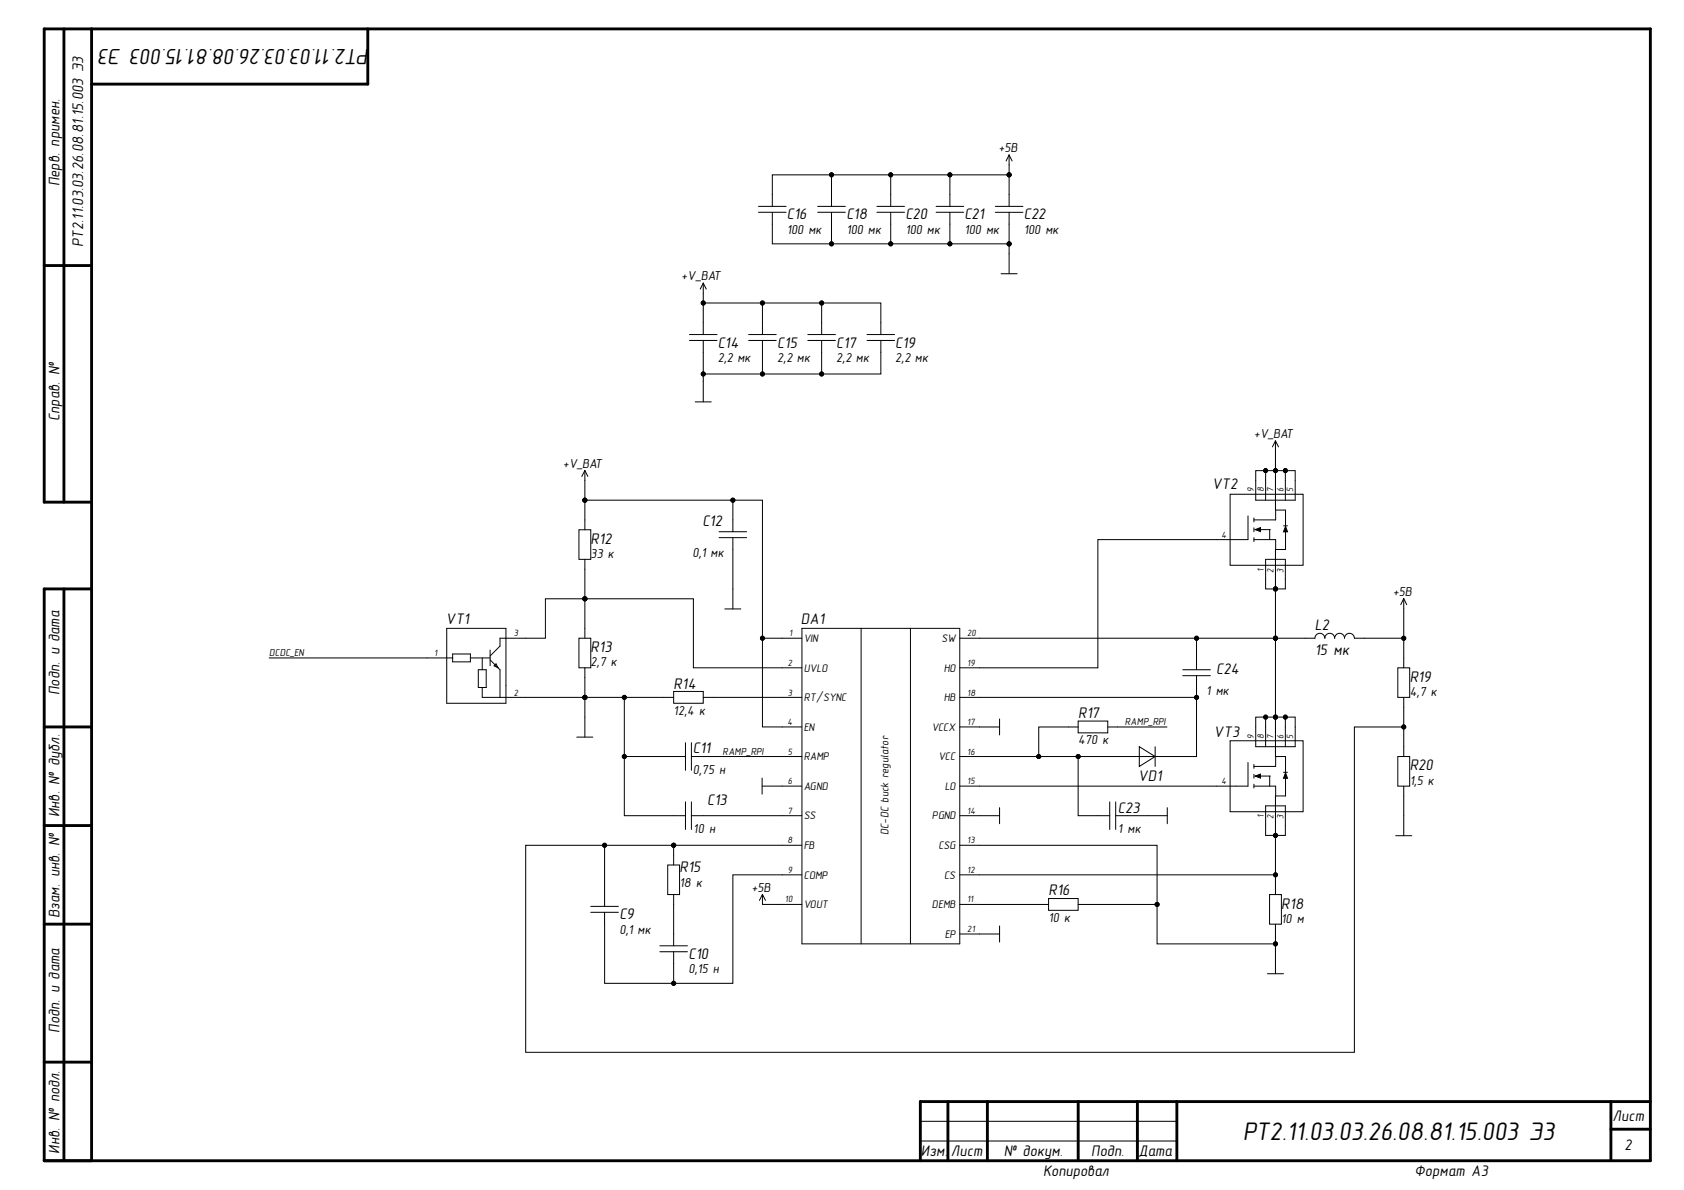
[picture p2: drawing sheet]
<svg xmlns="http://www.w3.org/2000/svg" width="297mm" height="210mm" viewBox="0 0 297 210" stroke-linecap="round" stroke-linejoin="round" font-family="sans-serif">
<defs><g id="words">
<text font-size="4.5" x="219.2" y="201.1">РТ2.11.03.03.26.08.81.15.003 Э3</text>
<text font-size="3.9" x="65.2" y="8.6" transform="rotate(-180 65.2 8.6)">РТ2.11.03.03.26.08.81.15.003 Э3</text>
<g font-size="2.7">
<text x="10.5" y="32.9" transform="rotate(-90 10.5 32.9)">Перв. примен.</text>
<text x="138.8" y="38.6">C16</text>
<text x="149.3" y="38.6">C18</text>
<text x="159.7" y="38.6">C20</text>
<text x="170.1" y="38.6">C21</text>
<text x="180.6" y="38.6">C22</text>
<text x="14.6" y="43.5" transform="rotate(-90 14.6 43.5)">РТ2.11.03.03.26.08.81.15.003 Э3</text>
<text x="126.6" y="61.3">C14</text>
<text x="137.1" y="61.3">C15</text>
<text x="147.5" y="61.3">C17</text>
<text x="157.9" y="61.3">C19</text>
<text x="10.5" y="74.3" transform="rotate(-90 10.5 74.3)">Справ. №</text>
<text x="213.8" y="86.3">VT2</text>
<text x="104.2" y="95.9">R12</text>
<text x="123.9" y="92.9">C12</text>
<text x="78.6" y="110.1">VT1</text>
<text x="141.3" y="110.1">DA1</text>
<text x="231.9" y="111.1">L2</text>
<text x="104.2" y="115">R13</text>
<text x="214.5" y="118.9">C24</text>
<text x="231.9" y="115.5">15 мк</text>
<text x="10.5" y="122.6" transform="rotate(-90 10.5 122.6)">Подп. и дата</text>
<text x="118.8" y="121.4">R14</text>
<text x="248.7" y="120.3">R19</text>
<text x="190.2" y="126.6">R17</text>
<text x="214.1" y="130.1">VT3</text>
<text x="122.2" y="132.9">C11</text>
<text x="200.8" y="137.8">VD1</text>
<text x="248.7" y="135.9">R20</text>
<text x="124.7" y="141.9">C13</text>
<text x="197.2" y="143.4">C23</text>
<text x="10.5" y="144.2" transform="rotate(-90 10.5 144.2)">Инв. № дубл.</text>
<text x="119.8" y="153.8">R15</text>
<text x="10.5" y="162" transform="rotate(-90 10.5 162)">Взам. инв. №</text>
<text x="184.9" y="157.9">R16</text>
<text x="226" y="160.3">R18</text>
<text x="109.3" y="162.1">C9</text>
<text x="121.4" y="169.1">C10</text>
<text x="10.5" y="182.2" transform="rotate(-90 10.5 182.2)">Подп. и дата</text>
<text x="284.5" y="197.7">Лист</text>
<text x="10.5" y="203.5" transform="rotate(-90 10.5 203.5)">Инв. № подл.</text>
<text x="162.4" y="204">Изм.</text>
<text x="167.7" y="204">Лист</text>
<text x="177.1" y="204">№ докум.</text>
<text x="192.5" y="204">Подп.</text>
<text x="200.8" y="204">Дата</text>
<text x="286.6" y="202.9">2</text>
<text x="184" y="207.5">Копировал</text>
<text x="249.5" y="207.5">Формат А3</text>
</g>
<g font-size="2.3">
<text x="176.1" y="26.9">+5В</text>
<text x="138.8" y="41.3">100 мк</text>
<text x="149.3" y="41.3">100 мк</text>
<text x="159.7" y="41.3">100 мк</text>
<text x="170.1" y="41.3">100 мк</text>
<text x="180.6" y="41.3">100 мк</text>
<text x="120.2" y="49.5">+V_BAT</text>
<text x="126.6" y="63.8">2,2 мк</text>
<text x="137.1" y="63.8">2,2 мк</text>
<text x="147.5" y="63.8">2,2 мк</text>
<text x="157.9" y="63.8">2,2 мк</text>
<text x="221.1" y="77.3">+V_BAT</text>
<text x="99.3" y="82.5">+V_BAT</text>
<text x="104.2" y="98.4">33 к</text>
<text x="122.1" y="98.3">0,1 мк</text>
<text x="245.7" y="105.1">+5В</text>
<text x="104.2" y="117.6">2,7 к</text>
<text x="212.8" y="122.5">1 мк</text>
<text x="248.7" y="122.8">4,7 к</text>
<text x="118.8" y="126.1">12,4 к</text>
<text x="190.2" y="131.3">470 к</text>
<text x="122.2" y="136.5">0,75 н</text>
<text x="248.7" y="138.4">1,5 к</text>
<text x="122.3" y="147">10 н</text>
<text x="197.2" y="147">1 мк</text>
<text x="119.8" y="156.4">18 к</text>
<text x="132.5" y="157.3">+5В</text>
<text x="109.3" y="164.7">0,1 мк</text>
<text x="184.9" y="162.5">10 к</text>
<text x="226" y="162.8">10 м</text>
<text x="121.4" y="171.7">0,15 н</text>
</g>
<g font-size="2">
<text x="141.8" y="113.2">VIN</text>
<text x="166.1" y="113.2">SW</text>
<text x="141.8" y="118.5">UVLO</text>
<text x="166.5" y="118.5">HO</text>
<text x="141.8" y="123.6">RT/SYNC</text>
<text x="166.5" y="123.6">HB</text>
<text x="141.8" y="128.9">EN</text>
<text x="164.4" y="128.9">VCCX</text>
<text x="141.8" y="134.1">RAMP</text>
<text x="165.5" y="134.1">VCC</text>
<text x="141.8" y="139.3">AGND</text>
<text x="166.6" y="139.3">LO</text>
<text x="141.8" y="144.5">SS</text>
<text x="141.8" y="149.8">FB</text>
<text x="156.7" y="147.3" transform="rotate(-90 156.7 147.3)">DC-DC buck regulator</text>
<text x="164.4" y="144.5">PGND</text>
<text x="165.5" y="149.8">CSG</text>
<text x="141.8" y="155">COMP</text>
<text x="166.6" y="155">CS</text>
<text x="141.8" y="160.2">VOUT</text>
<text x="164.4" y="160.2">DEMB</text>
<text x="166.6" y="165.4">EP</text>
</g>
<g font-size="1.8">
<text x="47.5" y="115.7">DCDC_EN</text>
<text x="198.4" y="127.9">RAMP_RPI</text>
<text x="127.5" y="133.1">RAMP_RPI</text>
</g>
<g font-size="1.6">
<text x="221.1" y="86.9" transform="rotate(-90 221.1 86.9)">9</text>
<text x="222.9" y="86.9" transform="rotate(-90 222.9 86.9)">8</text>
<text x="224.6" y="86.9" transform="rotate(-90 224.6 86.9)">7</text>
<text x="226.4" y="86.9" transform="rotate(-90 226.4 86.9)">6</text>
<text x="228.1" y="86.9" transform="rotate(-90 228.1 86.9)">5</text>
<text x="215.5" y="94.9">4</text>
<text x="222.9" y="100.9" transform="rotate(-90 222.9 100.9)">1</text>
<text x="224.6" y="101.1" transform="rotate(-90 224.6 101.1)">2</text>
<text x="226.4" y="101.1" transform="rotate(-90 226.4 101.1)">3</text>
<text x="90.6" y="112.2">3</text>
<text x="139.2" y="112.2">1</text>
<text x="170.6" y="112.2">20</text>
<text x="76.6" y="115.7">1</text>
<text x="139" y="117.5">2</text>
<text x="170.6" y="117.5">19</text>
<text x="90.6" y="122.7">2</text>
<text x="139" y="122.7">3</text>
<text x="170.6" y="122.7">18</text>
<text x="138.9" y="127.9">4</text>
<text x="170.6" y="127.9">17</text>
<text x="221.1" y="130.3" transform="rotate(-90 221.1 130.3)">9</text>
<text x="222.9" y="130.3" transform="rotate(-90 222.9 130.3)">8</text>
<text x="224.6" y="130.3" transform="rotate(-90 224.6 130.3)">7</text>
<text x="226.4" y="130.3" transform="rotate(-90 226.4 130.3)">6</text>
<text x="228.1" y="130.3" transform="rotate(-90 228.1 130.3)">5</text>
<text x="139" y="133.1">5</text>
<text x="170.6" y="133.1">16</text>
<text x="139" y="138.4">6</text>
<text x="139" y="143.5">7</text>
<text x="170.6" y="138.4">15</text>
<text x="170.6" y="143.5">14</text>
<text x="215.5" y="138.4">4</text>
<text x="138.9" y="148.8">8</text>
<text x="170.6" y="148.8">13</text>
<text x="222.9" y="144.4" transform="rotate(-90 222.9 144.4)">1</text>
<text x="224.6" y="144.5" transform="rotate(-90 224.6 144.5)">2</text>
<text x="226.4" y="144.5" transform="rotate(-90 226.4 144.5)">3</text>
<text x="139" y="154">9</text>
<text x="170.6" y="154">12</text>
<text x="138.5" y="159.2">10</text>
<text x="170.6" y="159.2">11</text>
<text x="170.6" y="164.4">21</text>
</g>
</g></defs>
<g fill="none" stroke="#000" stroke-width=".51">
<path d="M11.3 5.1v83.5M16.2 5.1v199.6M64.9 5.1v9.7h-48.8M7.8 46.8h8.3M16.1 88.6h-8.3v-83.5h283.3v199.6h-283.3v-100.8h8.3M11.3 103.9v100.8M7.8 128.2h8.3M7.8 145.6h8.3M7.8 163h8.3M7.8 187.4h8.4M167.2 194.3v10.4M174.2 194.3v10.4"/>
<path d="M190.2 194.3v10.4M200.6 194.3v10.4M207.6 194.3v10.4M284.1 194.3v10.4M284.1 199.2h7M291.1 194.3h-128.8v10.4"/>
</g>
<g fill="none" stroke="#000" stroke-width=".18">
<path d="M133.8 36.4h4.9M133.8 37.4h4.9M136.2 37.4v5.6h41.8M144.2 36.4h4.9M144.2 37.4h4.9M146.7 30.8v5.6M146.7 37.4v5.6M154.7 36.4h4.8M154.7 37.4h4.8M157.1 30.8v5.6M157.1 37.4v5.6M165.1 36.4h4.9"/>
<path d="M165.1 37.4h4.9M167.6 30.8v5.6M167.6 37.4v5.6M175.6 36.4h4.8M175.6 37.4h4.8M178 30.8h-41.8v5.6M178 27.3l-.5 1.1M178 27.3l.5 1.1M178 27.3v9.1M178 37.4v10.9M121.6 59h4.9M124 49.9v3.5h31.4v5.6"/>
<path d="M124 49.9l-.5 1.1M124 49.9l.6 1.1M124 53.4v5.6M132 59h4.9M134.5 53.4v5.6M142.5 59h4.9M144.9 53.4v5.6M152.9 59h4.9M176.6 48.3h2.8M121.6 60.1h4.9M122.6 70.9h2.9M124 60.1v5.9"/>
<path d="M132 60.1h4.9M134.5 60.1v5.9M142.5 60.1h4.9M144.9 60.1v5.9M152.9 60.1h4.9M155.4 60.1v5.9h-31.4v4.9M225 77.8v5.2h-1.8v5.2M225 77.8l-.6 1M225 77.8l.5 1M102.1 93.4h2.1v5.3h-2.1zM103.2 88.2h31.3v40h6.9M103.2 83v10.4"/>
<path d="M103.2 98.7v13.9M103.2 83l-.6 1M103.2 83l.5 1M126.8 93.8h4.9M126.8 94.8h4.9M129.3 88.2v5.6M129.3 94.8v12.6M217 87.2h12.9v12.5h-12.9zM220.1 91v4.2h-26.4v22.6h-24.4M221.2 91.4v.7M221.2 93.1v.7M221.2 94.8v.7"/>
<path d="M221.2 91.7h3.8v-1.7h1.8v6.9h-1.8v-1.7h-3.8M221.4 93.4l.9-.3v.7zM221.6 93.4h2.5M223.2 83h-1.7v5.2h7v-5.2h-1.8v5.2M223.2 98.7h3.5v5.2h-3.5zM224 93.4v1.8M225 96.9v36.5M226.4 92.8h.7M226.7 83h-1.7v7M226.8 92.8l.3 1h-.7zM47.5 116.1h32.3M78.8 110.8h10.4v13.3h-10.4z"/>
<path d="M79.8 115.4h3.2v1.3h-3.2zM83 116.1h3.5M84.4 118.1h1.4v3.2h-1.4zM85.1 116.1v2M86.5 115.7l1.7-1.7v-1.4h8v-7h26.1v12.2h19.1M86.5 114.7v2.7M86.5 116.4l1.7 1.7v4.9M87.2 117.4l.3-.3 .3 .7zM102.1 112.6h2.1v5.2h-2.1zM103.2 117.8v12.2M127.8 107.4h2.9M134.5 112.6h6.9"/>
<path d="M141.4 110.8h27.9v55.7h-27.9zM151.9 110.8v55.7M160.6 110.8v55.7M208.6 118.1h4.9M208.6 119.2h4.9M211.1 119.2v3.8h-41.8M211.1 112.6v5.5M246.6 117.8h2.1v5.2h-2.1zM247.6 105.6v7h-8.7a.87 .87 0 0 0-.9-.9 .87 .87 0 0 0-.8 .9 .87 .87 0 0 0-.9-.9 .87 .87 0 0 0-.9 .9 .87 .87 0 0 0-.8-.9 .87 .87 0 0 0-.9 .9 .87 .87 0 0 0-.9-.9 .87 .87 0 0 0-.9 .9h-62.6M247.6 105.6l-.5 1.1M247.6 105.6l.5 1.1M247.6 112.6v5.2"/>
<path d="M85.1 121.3v1.7h25M101.7 130h2.9M110.1 133.4h10.8M118.8 122h5.2v2.1h-5.2zM118.8 123h-8.7v20.9h10.8M120.9 131v4.9M122 131v4.9M122 133.4h19.4M124 123h17.4M134.4 137.2v2.9M134.4 138.7h7M169.3 128.2h7"/>
<path d="M169.3 138.7h3.5M176.3 126.8v2.8M190.2 127.2h5.2v2.1h-5.2zM190.2 128.2h-7v5.2M190.2 133.4v10.5h5.5M195.4 128.2h10.4M201 131.7l2.8 1.7-2.8 1.8zM203.8 131.7v3.5M211.1 123v10.4h-41.8M217 130.7h12.9v12.5h-12.9zM220.1 134.5v4.2h-47.3M221.2 135.2h3.8v-1.8h1.8v7h-1.8v-1.7h-3.8"/>
<path d="M221.2 134.8v.7M221.2 136.6v.7M221.2 138.3v.7M221.4 136.9l.9-.4v.8zM221.5 126.5h7v5.2h-7zM221.6 136.9h2.5M223.2 126.5v5.2M224 136.9v1.8M226.4 136.2h.7M226.7 126.5v5.2M226.8 136.3l.3 1h-.7zM246.6 133.4h2.1v5.3h-2.1z"/>
<path d="M247.6 128.2h-8.7v57.4h-146.2v-36.5h26.1M247.6 123v10.4M247.6 138.7v8.7M104.2 159.9h4.9M106.6 149.1v10.8M117.8 152.6h2.1v5.2h-2.1zM118.8 149.1v3.5M118.8 157.8v9M118.8 149.1h22.6M120.9 141.4v4.9M122 143.9h19.4M122 141.4v4.9"/>
<path d="M134.5 157.8v1.7h6.9M134.5 157.8l-.5 1M134.5 157.8l.5 1M141.4 154.3h-12.1v19.1h-22.7v-12.5M169.3 149.1h34.8v17.4h20.9M169.3 159.5h15.7M169.3 143.9h7M176.3 142.5v2.8M185 158.5h5.2v2.1h-5.2zM190.2 159.5h13.9M195.7 141.4v4.9M196.8 143.9h9.1"/>
<path d="M196.8 141.4v4.9M205.9 142.5v2.8M223.2 142.1h3.5v5.3h-3.5zM223.9 157.8h2.1v5.2h-2.1zM225 140.4v13.9h-55.7M225 154.3v3.5M246.2 147.4h2.8M104.2 160.9h4.9M116.4 166.8h4.9M116.4 167.9h4.9M118.8 167.9v5.5M169.3 164.7h7"/>
<path d="M176.3 163.3v2.9M223.6 171.8h2.8M225 163v8.8M162.3 197.8h45.3M162.3 201.3h45.3"/>
<circle cx="146.7" cy="30.8" r=".35"/>
<circle cx="157.1" cy="30.8" r=".35"/>
<circle cx="167.6" cy="30.8" r=".35"/>
<circle cx="178" cy="30.8" r=".35"/>
<circle cx="124" cy="53.4" r=".35"/>
<circle cx="134.5" cy="53.4" r=".35"/>
<circle cx="144.9" cy="53.4" r=".35"/>
<circle cx="146.7" cy="43" r=".35"/>
<circle cx="157.1" cy="43" r=".35"/>
<circle cx="167.6" cy="43" r=".35"/>
<circle cx="178" cy="43" r=".35"/>
<circle cx="124" cy="66" r=".35"/>
<circle cx="134.5" cy="66" r=".35"/>
<circle cx="144.9" cy="66" r=".35"/>
<circle cx="103.2" cy="88.2" r=".35"/>
<circle cx="129.3" cy="88.2" r=".35"/>
<circle cx="223.2" cy="83" r=".35"/>
<circle cx="225" cy="83" r=".35"/>
<circle cx="226.7" cy="83" r=".35"/>
<circle cx="103.2" cy="105.6" r=".35"/>
<circle cx="134.5" cy="112.6" r=".35"/>
<circle cx="211.1" cy="112.6" r=".35"/>
<circle cx="225" cy="103.9" r=".35"/>
<circle cx="225" cy="112.6" r=".35"/>
<circle cx="247.6" cy="112.6" r=".35"/>
<circle cx="103.2" cy="123" r=".35"/>
<circle cx="110.1" cy="133.4" r=".35"/>
<circle cx="110.1" cy="123" r=".35"/>
<circle cx="183.2" cy="133.4" r=".35"/>
<circle cx="190.2" cy="133.4" r=".35"/>
<circle cx="211.1" cy="123" r=".35"/>
<circle cx="223.2" cy="126.5" r=".35"/>
<circle cx="225" cy="126.5" r=".35"/>
<circle cx="226.7" cy="126.5" r=".35"/>
<circle cx="247.6" cy="128.2" r=".35"/>
<circle cx="106.6" cy="149.1" r=".35"/>
<circle cx="118.8" cy="149.1" r=".35"/>
<circle cx="204.1" cy="159.5" r=".35"/>
<circle cx="225" cy="147.4" r=".35"/>
<circle cx="225" cy="154.3" r=".35"/>
<circle cx="118.8" cy="173.4" r=".35"/>
<circle cx="225" cy="166.5" r=".35"/>
</g>
<path d="M221.4 93.4l.9-.3v.7zM226.8 92.8l.3 1h-.7zM221.4 136.9l.9-.4v.8zM226.8 136.3l.3 1h-.7z" fill="#000"/>
<g fill="#000">
<circle cx="146.7" cy="30.8" r=".35"/>
<circle cx="157.1" cy="30.8" r=".35"/>
<circle cx="167.6" cy="30.8" r=".35"/>
<circle cx="178" cy="30.8" r=".35"/>
<circle cx="124" cy="53.4" r=".35"/>
<circle cx="134.5" cy="53.4" r=".35"/>
<circle cx="144.9" cy="53.4" r=".35"/>
<circle cx="146.7" cy="43" r=".35"/>
<circle cx="157.1" cy="43" r=".35"/>
<circle cx="167.6" cy="43" r=".35"/>
<circle cx="178" cy="43" r=".35"/>
<circle cx="124" cy="66" r=".35"/>
<circle cx="134.5" cy="66" r=".35"/>
<circle cx="144.9" cy="66" r=".35"/>
<circle cx="103.2" cy="88.2" r=".35"/>
<circle cx="129.3" cy="88.2" r=".35"/>
<circle cx="223.2" cy="83" r=".35"/>
<circle cx="225" cy="83" r=".35"/>
<circle cx="226.7" cy="83" r=".35"/>
<circle cx="103.2" cy="105.6" r=".35"/>
<circle cx="134.5" cy="112.6" r=".35"/>
<circle cx="211.1" cy="112.6" r=".35"/>
<circle cx="225" cy="103.9" r=".35"/>
<circle cx="225" cy="112.6" r=".35"/>
<circle cx="247.6" cy="112.6" r=".35"/>
<circle cx="103.2" cy="123" r=".35"/>
<circle cx="110.1" cy="133.4" r=".35"/>
<circle cx="110.1" cy="123" r=".35"/>
<circle cx="183.2" cy="133.4" r=".35"/>
<circle cx="190.2" cy="133.4" r=".35"/>
<circle cx="211.1" cy="123" r=".35"/>
<circle cx="223.2" cy="126.5" r=".35"/>
<circle cx="225" cy="126.5" r=".35"/>
<circle cx="226.7" cy="126.5" r=".35"/>
<circle cx="247.6" cy="128.2" r=".35"/>
<circle cx="106.6" cy="149.1" r=".35"/>
<circle cx="118.8" cy="149.1" r=".35"/>
<circle cx="204.1" cy="159.5" r=".35"/>
<circle cx="225" cy="147.4" r=".35"/>
<circle cx="225" cy="154.3" r=".35"/>
<circle cx="118.8" cy="173.4" r=".35"/>
<circle cx="225" cy="166.5" r=".35"/>
</g>
<use href="#words"/>
</svg>
